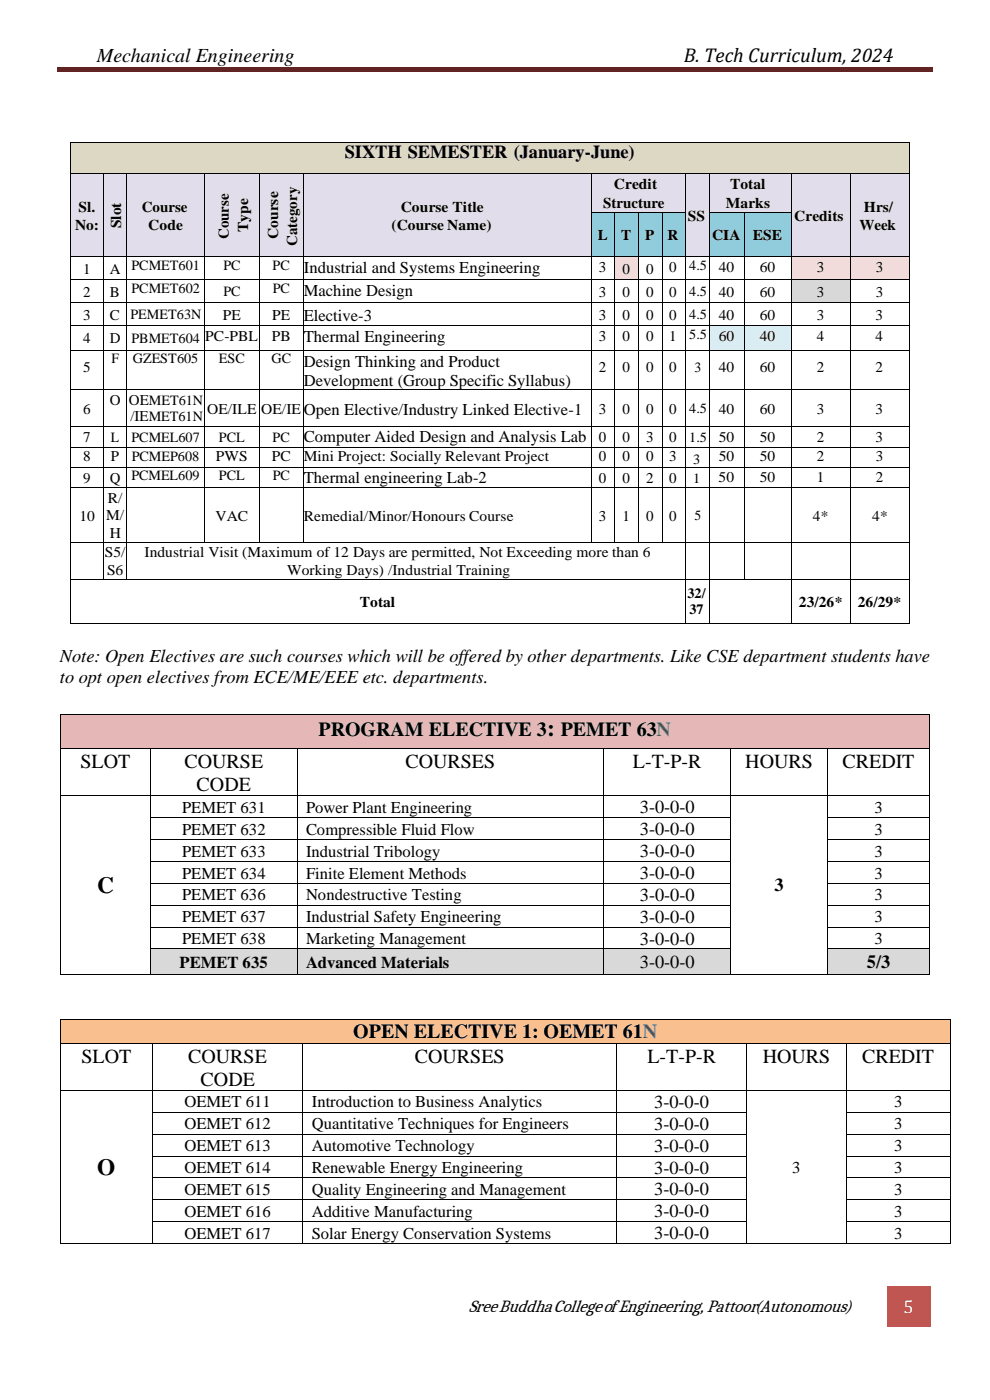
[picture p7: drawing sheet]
<svg xmlns="http://www.w3.org/2000/svg" width="210mm" height="297mm" viewBox="0 0 210 297" stroke-linecap="round" stroke-linejoin="round" font-family="sans-serif">
<defs><g id="words">
<g font-size="5">
<text x="116.1" y="156.2">:</text>
<text x="20.6" y="189.6">C</text>
<text x="20.6" y="249.3">O</text>
</g>
<g font-size="4.2">
<text x="20.5" y="13.1">Mechanical Engineering</text>
<text x="145.1" y="13.1">B. Tech Curriculum, 2024</text>
<text x="67.6" y="156.2">PROGRAM ELECTIVE 3 PEMET 63N</text>
<text x="17.1" y="162.8">SLOT</text>
<text x="39.1" y="162.8">COURSE</text>
<text x="41.7" y="167.7">CODE</text>
<text x="86" y="162.8">COURSES</text>
<text x="134.3" y="162.8">L-T-P-R</text>
<text x="158.1" y="162.8">HOURS</text>
<text x="178.7" y="162.8">CREDIT</text>
<text x="74.9" y="220.2">OPEN ELECTIVE 1: OEMET 61N</text>
<text x="17.3" y="225.5">SLOT</text>
<text x="39.9" y="225.5">COURSE</text>
<text x="88" y="225.5">COURSES</text>
<text x="137.4" y="225.5">L-T-P-R</text>
<text x="161.8" y="225.5">HOURS</text>
<text x="182.9" y="225.5">CREDIT</text>
<text x="42.6" y="230.3">CODE</text>
</g>
<g font-size="3.9">
<text x="73.1" y="33.6">SIXTH SEMESTER (January-June)</text>
<text x="12.7" y="140.4">Note: Open Electives are such courses which will be offered by other departments. Like CSE department students have</text>
<text x="12.7" y="144.9">to opt open electives from ECE/ME/EEE etc. departments.</text>
<text x="135.7" y="172.5">3-0-0-0</text>
<text x="135.7" y="177.2">3-0-0-0</text>
<text x="135.7" y="181.8">3-0-0-0</text>
<text x="135.7" y="186.5">3-0-0-0</text>
<text x="135.7" y="191.1">3-0-0-0</text>
<text x="164.3" y="189.1">3</text>
<text x="135.7" y="195.7">3-0-0-0</text>
<text x="135.7" y="200.4">3-0-0-0</text>
<text x="135.7" y="205.4">3-0-0-0</text>
<text x="183.9" y="205.4">5/3</text>
<text x="138.8" y="235">3-0-0-0</text>
<text x="138.8" y="239.7">3-0-0-0</text>
<text x="138.8" y="244.3">3-0-0-0</text>
<text x="138.8" y="249">3-0-0-0</text>
<text x="138.8" y="253.6">3-0-0-0</text>
<text x="138.8" y="258.2">3-0-0-0</text>
<text x="138.8" y="262.9">3-0-0-0</text>
</g>
<text font-size="3.9" fill="#fff" x="191.6" y="278.6">5</text>
<text font-size="3.7" x="99.5" y="278.3">SreeBuddhaCollegeof Engineering, Pattoor(Autonomous)</text>
<g font-size="3.5">
<text x="64.4" y="58">Industrial and Systems Engineering</text>
<text x="64.4" y="62.8">Machine Design</text>
<text x="64.4" y="68.2">Elective-3</text>
<text x="64.4" y="72.7">Thermal Engineering</text>
<text x="64.4" y="77.8">Design Thinking and Product</text>
<text x="64.4" y="81.8">Development (Group Specific Syllabus)</text>
<text x="64.4" y="88.1">Open Elective/Industry Linked Elective-1</text>
<text x="64.4" y="93.7">Computer Aided Design and Analysis Lab</text>
<text x="64.4" y="102.4">Thermal engineering Lab-2</text>
<text x="38.6" y="172.4">PEMET 631</text>
<text x="64.9" y="172.4">Power Plant Engineering</text>
<text x="185.5" y="172.4">3</text>
<text x="38.6" y="177.1">PEMET 632</text>
<text x="64.9" y="177.1">Compressible Fluid Flow</text>
<text x="185.5" y="177.1">3</text>
<text x="38.6" y="181.7">PEMET 633</text>
<text x="64.9" y="181.7">Industrial Tribology</text>
<text x="185.5" y="181.7">3</text>
<text x="38.6" y="186.4">PEMET 634</text>
<text x="38.6" y="191">PEMET 636</text>
<text x="64.9" y="186.4">Finite Element Methods</text>
<text x="64.9" y="191">Nondestructive Testing</text>
<text x="185.5" y="186.4">3</text>
<text x="185.5" y="191">3</text>
<text x="38.6" y="195.7">PEMET 637</text>
<text x="64.9" y="195.7">Industrial Safety Engineering</text>
<text x="185.5" y="195.7">3</text>
<text x="38.6" y="200.3">PEMET 638</text>
<text x="64.9" y="200.3">Marketing Management</text>
<text x="185.5" y="200.3">3</text>
<text x="38.1" y="205.3">PEMET 635</text>
<text x="64.9" y="205.3">Advanced Materials</text>
<text x="39.1" y="234.9">OEMET 611</text>
<text x="39.1" y="239.6">OEMET 612</text>
<text x="66.1" y="234.9">Introduction to Business Analytics</text>
<text x="66.1" y="239.6">Quantitative Techniques for Engineers</text>
<text x="189.7" y="234.9">3</text>
<text x="189.7" y="239.6">3</text>
<text x="39.1" y="244.2">OEMET 613</text>
<text x="66.1" y="244.2">Automotive Technology</text>
<text x="189.7" y="244.2">3</text>
<text x="39.1" y="248.8">OEMET 614</text>
<text x="66.1" y="248.8">Renewable Energy Engineering</text>
<text x="168.1" y="248.8">3</text>
<text x="189.7" y="248.8">3</text>
<text x="39.1" y="253.5">OEMET 615</text>
<text x="66.1" y="253.5">Quality Engineering and Management</text>
<text x="189.7" y="253.5">3</text>
<text x="39.1" y="258.1">OEMET 616</text>
<text x="39.1" y="262.8">OEMET 617</text>
<text x="66.1" y="258.1">Additive Manufacturing</text>
<text x="66.1" y="262.8">Solar Energy Conservation Systems</text>
<text x="189.7" y="258.1">3</text>
<text x="189.7" y="262.8">3</text>
</g>
<g font-size="3.2">
<text x="130.2" y="40.2">Credit</text>
<text x="154.9" y="40.2">Total</text>
<text x="16.7" y="44.9">Sl.</text>
<text x="30.1" y="44.9">Course</text>
<text x="85" y="44.9">Course Title</text>
<text x="128" y="44">Structure</text>
<text x="145.9" y="46.8">SS</text>
<text x="154" y="44">Marks</text>
<text x="168.5" y="46.8">Credits</text>
<text x="183.3" y="44.9">Hrs/</text>
<text x="15.9" y="48.7">No:</text>
<text x="25.7" y="48.4" transform="rotate(-90 25.7 48.4)">Slot</text>
<text x="31.5" y="48.7">Code</text>
<text x="48.6" y="50.8" transform="rotate(-90 48.6 50.8)">Course</text>
<text x="52.6" y="49.3" transform="rotate(-90 52.6 49.3)">Type</text>
<text x="59" y="50.8" transform="rotate(-90 59 50.8)">Course</text>
<text x="63" y="52.2" transform="rotate(-90 63 52.2)">Category</text>
<text x="83.1" y="48.7">(Course Name)</text>
<text x="126.8" y="51">L</text>
<text x="131.8" y="51">T</text>
<text x="136.9" y="51">P</text>
<text x="141.6" y="51">R</text>
<text x="151.1" y="51">CIA</text>
<text x="159.7" y="51">ESE</text>
<text x="182.3" y="48.7">Week</text>
<text x="17.7" y="58">1</text>
<text x="23.3" y="58">A</text>
<text x="127.1" y="57.6">3</text>
<text x="132.1" y="58">0</text>
<text x="137.1" y="58">0</text>
<text x="141.9" y="57.6">0</text>
<text x="152.5" y="57.6">40</text>
<text x="161.2" y="57.6">60</text>
<text x="173.3" y="57.6">3</text>
<text x="185.8" y="57.6">3</text>
<text x="17.7" y="63">2</text>
<text x="23.3" y="63">B</text>
<text x="127.1" y="63">3</text>
<text x="132.1" y="63">0</text>
<text x="137.1" y="63">0</text>
<text x="141.9" y="63">0</text>
<text x="152.5" y="63">40</text>
<text x="161.2" y="63">60</text>
<text x="173.3" y="63">3</text>
<text x="185.8" y="63">3</text>
<text x="17.7" y="67.9">3</text>
<text x="23.3" y="67.9">C</text>
<text x="47.3" y="67.9">PE</text>
<text x="57.7" y="67.9">PE</text>
<text x="127.1" y="67.9">3</text>
<text x="132.1" y="67.9">0</text>
<text x="137.1" y="67.9">0</text>
<text x="141.9" y="67.9">0</text>
<text x="152.5" y="67.9">40</text>
<text x="161.2" y="67.9">60</text>
<text x="173.3" y="67.9">3</text>
<text x="185.8" y="67.9">3</text>
<text x="17.7" y="72.9">4</text>
<text x="23.3" y="72.9">D</text>
<text x="43.5" y="72.3">PC-PBL</text>
<text x="57.7" y="72.3">PB</text>
<text x="127.1" y="72.3">3</text>
<text x="132.1" y="72.3">0</text>
<text x="137.1" y="72.3">0</text>
<text x="141.9" y="72.3">1</text>
<text x="152.5" y="72.3">60</text>
<text x="161.2" y="72.3">40</text>
<text x="173.3" y="72.3">4</text>
<text x="185.8" y="72.3">4</text>
<text x="17.7" y="79">5</text>
<text x="127.1" y="79">2</text>
<text x="132.1" y="79">0</text>
<text x="137.1" y="79">0</text>
<text x="141.9" y="79">0</text>
<text x="152.5" y="79">40</text>
<text x="161.2" y="79">60</text>
<text x="173.3" y="79">2</text>
<text x="185.8" y="79">2</text>
<text x="17.7" y="87.8">6</text>
<text x="23.3" y="85.9">O</text>
<text x="27.4" y="85.9">OEMET61N</text>
<text x="27.7" y="89.4">/IEMET61N</text>
<text x="43.9" y="87.8">OE/ILE</text>
<text x="55.4" y="87.8">OE/IE</text>
<text x="127.1" y="87.8">3</text>
<text x="132.1" y="87.8">0</text>
<text x="137.1" y="87.8">0</text>
<text x="141.9" y="87.8">0</text>
<text x="152.5" y="87.8">40</text>
<text x="161.2" y="87.8">60</text>
<text x="173.3" y="87.8">3</text>
<text x="185.8" y="87.8">3</text>
<text x="17.7" y="93.8">7</text>
<text x="127.1" y="93.8">0</text>
<text x="132.1" y="93.8">0</text>
<text x="137.1" y="93.8">3</text>
<text x="141.9" y="93.8">0</text>
<text x="152.5" y="93.8">50</text>
<text x="161.2" y="93.8">50</text>
<text x="173.3" y="93.8">2</text>
<text x="185.8" y="93.8">3</text>
<text x="17.7" y="97.8">8</text>
<text x="23.5" y="97.8">P</text>
<text x="45.8" y="97.8">PWS</text>
<text x="57.7" y="97.8">PC</text>
<text x="64.4" y="97.8">Mini Project: Socially Relevant Project</text>
<text x="127" y="97.8">0</text>
<text x="132.1" y="97.8">0</text>
<text x="137.1" y="97.8">0</text>
<text x="141.9" y="97.8">3</text>
<text x="152.5" y="97.8">50</text>
<text x="161.2" y="97.8">50</text>
<text x="173.3" y="97.8">2</text>
<text x="185.8" y="97.8">3</text>
<text x="17.7" y="102.4">9</text>
<text x="22.9" y="106.7">R/</text>
<text x="23.3" y="102.4">Q</text>
<text x="127.1" y="102.4">0</text>
<text x="132.1" y="102.4">0</text>
<text x="137.1" y="102.4">2</text>
<text x="141.9" y="102.4">0</text>
<text x="152.4" y="102.2">50</text>
<text x="161.2" y="102.2">50</text>
<text x="173.3" y="102.2">1</text>
<text x="185.8" y="102.2">2</text>
<text x="16.8" y="110.5">10</text>
<text x="22.5" y="110.4">M/</text>
<text x="45.7" y="110.5">VAC</text>
<text x="64.4" y="110.5">Remedial/Minor/Honours Course</text>
<text x="127.1" y="110.5">3</text>
<text x="132.1" y="110.5">1</text>
<text x="137.1" y="110.5">0</text>
<text x="141.9" y="110.5">0</text>
<text x="172.5" y="110.5">4*</text>
<text x="185" y="110.5">4*</text>
<text x="22.2" y="118.3">S5/</text>
<text x="23.3" y="114.1">H</text>
<text x="30.7" y="118.3">Industrial Visit (Maximum of 12 Days are permitted, Not Exceeding more than 6</text>
<text x="22.7" y="122.1">S6</text>
<text x="60.9" y="122.1">Working Days) /Industrial Training</text>
<text x="76.3" y="128.8">Total</text>
<text x="169.5" y="128.8">23/26*</text>
<text x="182" y="128.8">26/29*</text>
</g>
<g font-size="3">
<text x="27.9" y="57.3">PCMET601</text>
<text x="47.4" y="57.3">PC</text>
<text x="57.8" y="57.3">PC</text>
<text x="146.2" y="57.3">4.5</text>
<text x="27.9" y="62.2">PCMET602</text>
<text x="47.4" y="62.8">PC</text>
<text x="57.9" y="62.2">PC</text>
<text x="146.2" y="62.8">4.5</text>
<text x="27.7" y="67.7">PEMET63N</text>
<text x="146.2" y="67.7">4.5</text>
<text x="146.2" y="71.9">5.5</text>
<text x="23.6" y="77.1">F</text>
<text x="27.9" y="72.7">PBMET604</text>
<text x="28.2" y="77.1">GZEST605</text>
<text x="46.4" y="77.1">ESC</text>
<text x="57.6" y="77.1">GC</text>
<text x="147.4" y="78.8">3</text>
<text x="146.2" y="87.7">4.5</text>
<text x="23.5" y="93.9">L</text>
<text x="27.9" y="93.9">PCMEL607</text>
<text x="46.4" y="93.9">PCL</text>
<text x="57.8" y="93.9">PC</text>
<text x="146.2" y="93.9">1.5</text>
<text x="27.9" y="101.9">PCMEL609</text>
<text x="27.9" y="97.8">PCMEP608</text>
<text x="46.4" y="101.9">PCL</text>
<text x="57.9" y="101.9">PC</text>
<text x="147" y="98.4">3</text>
<text x="147" y="102.5">1</text>
<text x="147.4" y="110.4">5</text>
<text x="145.8" y="126.9">32/</text>
<text x="146.3" y="130.4">37</text>
</g>
</g></defs>
<path d="M12.2 14.3h185.7v1.1h-185.7z" fill-rule="evenodd" fill="#622423"/>
<g fill="#c0504d">
<path d="M188.1 272.9h9.3v8.6h-9.3z" fill-rule="evenodd"/>
<path d="M190.2 274.9h5.1v4.5h-5.1z" fill-rule="evenodd"/>
<path d="M188.1 272.9h9.3v2h-9.3z" fill-rule="evenodd"/>
<path d="M188.1 279.4h9.3v2.1h-9.3z" fill-rule="evenodd"/>
</g>
<g fill="#ddd8c3">
<path d="M15 30.3h177.9v6.5h-177.9z" fill-rule="evenodd"/>
<path d="M15 30.3h177.9v4.1h-177.9z" fill-rule="evenodd"/>
</g>
<g fill="#000">
<path d="M14.8 30.1h.2v.2h-.2z" fill-rule="evenodd"/>
<path d="M14.8 30.1h.2v.2h-.2z" fill-rule="evenodd"/>
<path d="M192.9 30.1h.1v.2h-.1z" fill-rule="evenodd"/>
<path d="M192.9 30.1h.1v.2h-.1z" fill-rule="evenodd"/>
</g>
<path d="M14.9 30.3v6.5M15 30.2h177.9M193 30.3v6.5" fill="none" stroke="#000" stroke-width=".21"/>
<g fill="#e2ddeb">
<path d="M15 36.9h6.9v17.5h-6.9z" fill-rule="evenodd"/>
<path d="M15 36.9h6.9v5h-6.9z" fill-rule="evenodd"/>
<path d="M15 41.9h6.9v3.7h-6.9z" fill-rule="evenodd"/>
<path d="M15 45.6h6.9v3.8h-6.9z" fill-rule="evenodd"/>
<path d="M22.1 36.9h4.7v17.5h-4.7z" fill-rule="evenodd"/>
<path d="M22.1 36.9h4.3v17.5h-4.3z" fill-rule="evenodd"/>
<path d="M27 36.9h16.2v17.5h-16.2z" fill-rule="evenodd"/>
<path d="M27 36.9h16.2v5h-16.2z" fill-rule="evenodd"/>
<path d="M27 41.9h16.2v3.9h-16.2z" fill-rule="evenodd"/>
<path d="M27 45.8h16.2v3.8h-16.2z" fill-rule="evenodd"/>
<path d="M43.4 36.9h11.6v17.5h-11.6z" fill-rule="evenodd"/>
<path d="M43.4 36.9h6.2v17.5h-6.2z" fill-rule="evenodd"/>
<path d="M49.6 36.9h4v17.5h-4z" fill-rule="evenodd"/>
<path d="M55.2 36.9h9.1v17.5h-9.1z" fill-rule="evenodd"/>
<path d="M55.2 36.9h4.8v17.5h-4.8z" fill-rule="evenodd"/>
<path d="M60 36.9h4v17.5h-4z" fill-rule="evenodd"/>
<path d="M64.4 36.9h60.9v17.5h-60.9z" fill-rule="evenodd"/>
<path d="M64.4 36.9h60.9v5h-60.9z" fill-rule="evenodd"/>
<path d="M64.4 41.9h60.9v3.9h-60.9z" fill-rule="evenodd"/>
<path d="M64.4 45.8h60.9v3.8h-60.9z" fill-rule="evenodd"/>
<path d="M125.5 36.9h19.8v8.2h-19.8z" fill-rule="evenodd"/>
<path d="M125.5 36.9h19.8v4h-19.8z" fill-rule="evenodd"/>
<path d="M125.5 40.9h19.8v3.8h-19.8z" fill-rule="evenodd"/>
<path d="M145.5 36.9h4.9v17.5h-4.9z" fill-rule="evenodd"/>
<path d="M145.5 36.9h4.9v4.1h-4.9z" fill-rule="evenodd"/>
<path d="M145.5 41h4.9v6.5h-4.9z" fill-rule="evenodd"/>
<path d="M150.5 36.9h17.3v8.2h-17.3z" fill-rule="evenodd"/>
<path d="M150.5 36.9h17.3v4h-17.3z" fill-rule="evenodd"/>
<path d="M150.5 40.9h17.3v3.8h-17.3z" fill-rule="evenodd"/>
<path d="M168 36.9h12.4v17.5h-12.4z" fill-rule="evenodd"/>
<path d="M168 36.9h12.4v4.1h-12.4z" fill-rule="evenodd"/>
<path d="M168 41h12.4v6.5h-12.4z" fill-rule="evenodd"/>
<path d="M180.5 36.9h12.4v17.5h-12.4z" fill-rule="evenodd"/>
<path d="M180.5 36.9h12.4v5h-12.4z" fill-rule="evenodd"/>
<path d="M180.5 41.9h12.4v3.9h-12.4z" fill-rule="evenodd"/>
<path d="M180.5 45.8h12.4v3.8h-12.4z" fill-rule="evenodd"/>
</g>
<g fill="#000">
<path d="M14.8 36.8h.2v.1h-.2z" fill-rule="evenodd"/>
<path d="M21.9 36.8h.2v.1h-.2z" fill-rule="evenodd"/>
<path d="M26.8 36.8h.2v.1h-.2z" fill-rule="evenodd"/>
<path d="M43.2 36.8h.2v.1h-.2z" fill-rule="evenodd"/>
<path d="M55 36.8h.2v.1h-.2z" fill-rule="evenodd"/>
<path d="M64.3 36.8h.1v.1h-.1z" fill-rule="evenodd"/>
<path d="M125.3 36.8h.2v.1h-.2z" fill-rule="evenodd"/>
<path d="M145.4 36.8h.1v.1h-.1z" fill-rule="evenodd"/>
<path d="M150.4 36.8h.1v.1h-.1z" fill-rule="evenodd"/>
<path d="M167.8 36.8h.2v.1h-.2z" fill-rule="evenodd"/>
<path d="M180.4 36.8h.1v.1h-.1z" fill-rule="evenodd"/>
<path d="M192.9 36.8h.1v.1h-.1z" fill-rule="evenodd"/>
</g>
<g fill="none" stroke="#000" stroke-width=".21">
<path d="M14.9 36.9v8.2M15 36.8h6.9M22 36.9v8.2M22.1 36.8h4.7M26.9 36.9v8.2M27 36.8h16.2M43.3 36.9v8.2M43.4 36.8h11.6M55.1 36.9v8.2M55.2 36.8h9.1M64.4 36.9v8.2M64.4 36.8h60.9"/>
<path d="M125.4 36.9v8.2M125.5 36.8h19.9M145.5 36.9v8.2M145.5 36.8h4.9M150.4 36.9v8.2M150.5 36.8h17.3M167.9 36.9v8.2M168 36.8h12.4M180.5 36.9v8.2M180.5 36.8h12.4M193 36.9v8.2"/>
</g>
<g fill="#90ccdb">
<path d="M125.5 45.3h4.8v9.1h-4.8z" fill-rule="evenodd"/>
<path d="M125.5 45.3h4.8v6.4h-4.8z" fill-rule="evenodd"/>
<path d="M130.5 45.3h4.8v9.1h-4.8z" fill-rule="evenodd"/>
<path d="M130.5 45.3h4.8v6.4h-4.8z" fill-rule="evenodd"/>
<path d="M135.5 45.3h4.9v9.1h-4.9z" fill-rule="evenodd"/>
<path d="M135.5 45.3h4.9v6.4h-4.9z" fill-rule="evenodd"/>
<path d="M140.5 45.3h4.8v9.1h-4.8z" fill-rule="evenodd"/>
<path d="M140.5 45.3h4.8v6.4h-4.8z" fill-rule="evenodd"/>
<path d="M150.5 45.3h7.4v9.1h-7.4z" fill-rule="evenodd"/>
<path d="M150.5 45.3h7.4v6.4h-7.4z" fill-rule="evenodd"/>
<path d="M158 45.3h9.8v9.1h-9.8z" fill-rule="evenodd"/>
<path d="M158 45.3h9.8v6.4h-9.8z" fill-rule="evenodd"/>
</g>
<g fill="#000">
<path d="M14.8 45.1h.2v.2h-.2z" fill-rule="evenodd"/>
<path d="M21.9 45.1h.2v.2h-.2z" fill-rule="evenodd"/>
<path d="M26.8 45.1h.2v.2h-.2z" fill-rule="evenodd"/>
<path d="M43.2 45.1h.2v.2h-.2z" fill-rule="evenodd"/>
<path d="M55 45.1h.2v.2h-.2z" fill-rule="evenodd"/>
<path d="M64.3 45.1h.1v.2h-.1z" fill-rule="evenodd"/>
<path d="M125.3 45.1h.2v.2h-.2z" fill-rule="evenodd"/>
<path d="M130.3 45.1h.2v.2h-.2z" fill-rule="evenodd"/>
<path d="M135.3 45.1h.2v.2h-.2z" fill-rule="evenodd"/>
<path d="M140.4 45.1h.1v.2h-.1z" fill-rule="evenodd"/>
<path d="M145.4 45.1h.1v.2h-.1z" fill-rule="evenodd"/>
<path d="M150.4 45.1h.1v.2h-.1z" fill-rule="evenodd"/>
<path d="M157.9 45.1h.1v.2h-.1z" fill-rule="evenodd"/>
<path d="M167.8 45.1h.2v.2h-.2z" fill-rule="evenodd"/>
<path d="M180.4 45.1h.1v.2h-.1z" fill-rule="evenodd"/>
<path d="M192.9 45.1h.1v.2h-.1z" fill-rule="evenodd"/>
</g>
<g fill="none" stroke="#000" stroke-width=".21">
<path d="M14.9 45.3v9.1M22 45.3v9.1M26.9 45.3v9.1M43.3 45.3v9.1M55.1 45.3v9.1M64.4 45.3v9.1M125.4 45.3v9.1M125.5 45.2h4.8M130.4 45.3v9.1M130.5 45.2h4.8M135.4 45.3v9.1M135.5 45.2h4.9"/>
<path d="M140.4 45.3v9.1M140.5 45.2h4.9M145.5 45.3v9.1M150.4 45.3v9.1M150.5 45.2h7.4M157.9 45.3v9.1M158 45.2h9.8M167.9 45.3v9.1M180.5 45.3v9.1M193 45.3v9.1"/>
</g>
<g fill="#f2dbdb">
<path d="M130.5 54.5h4.8v4.7h-4.8z" fill-rule="evenodd"/>
<path d="M130.5 54.5h4.8v4.2h-4.8z" fill-rule="evenodd"/>
<path d="M168 54.5h12.4v4.7h-12.4z" fill-rule="evenodd"/>
<path d="M168 54.5h12.4v3.8h-12.4z" fill-rule="evenodd"/>
<path d="M180.5 54.5h12.4v4.7h-12.4z" fill-rule="evenodd"/>
<path d="M180.5 54.5h12.4v3.8h-12.4z" fill-rule="evenodd"/>
</g>
<g fill="#000">
<path d="M14.8 54.4h.2v.1h-.2z" fill-rule="evenodd"/>
<path d="M21.9 54.4h.2v.1h-.2z" fill-rule="evenodd"/>
<path d="M26.8 54.4h.2v.1h-.2z" fill-rule="evenodd"/>
<path d="M43.2 54.4h.2v.1h-.2z" fill-rule="evenodd"/>
<path d="M55 54.4h.2v.1h-.2z" fill-rule="evenodd"/>
<path d="M64.3 54.4h.1v.1h-.1z" fill-rule="evenodd"/>
<path d="M125.3 54.4h.2v.1h-.2z" fill-rule="evenodd"/>
<path d="M130.3 54.4h.2v.1h-.2z" fill-rule="evenodd"/>
<path d="M135.3 54.4h.2v.1h-.2z" fill-rule="evenodd"/>
<path d="M140.4 54.4h.1v.1h-.1z" fill-rule="evenodd"/>
<path d="M145.4 54.4h.1v.1h-.1z" fill-rule="evenodd"/>
<path d="M150.4 54.4h.1v.1h-.1z" fill-rule="evenodd"/>
<path d="M157.9 54.4h.1v.1h-.1z" fill-rule="evenodd"/>
<path d="M167.8 54.4h.2v.1h-.2z" fill-rule="evenodd"/>
<path d="M180.4 54.4h.1v.1h-.1z" fill-rule="evenodd"/>
<path d="M192.9 54.4h.1v.1h-.1z" fill-rule="evenodd"/>
</g>
<g fill="none" stroke="#000" stroke-width=".21">
<path d="M14.9 54.5v4.7M15 54.4h6.9M22 54.5v4.7M22.1 54.4h4.7M26.9 54.5v4.7M27 54.4h16.2M43.3 54.5v4.7M43.4 54.4h11.6M55.1 54.5v4.7M55.2 54.4h9.1M64.4 54.5v4.7M64.4 54.4h60.9"/>
<path d="M125.4 54.5v4.7M125.5 54.4h4.8M130.4 54.5v4.7M130.5 54.4h4.8M135.4 54.5v4.7M135.5 54.4h4.9M140.4 54.5v4.7M140.5 54.4h4.9M145.5 54.5v4.7M145.5 54.4h4.9M150.4 54.5v4.7M150.5 54.4h7.4"/>
<path d="M157.9 54.5v4.7M158 54.4h9.8M167.9 54.5v4.7M168 54.4h12.4M180.5 54.5v4.7M180.5 54.4h12.4M193 54.5v4.7"/>
</g>
<g fill="#d8d8d8">
<path d="M168 59.4h12.4v4.7h-12.4z" fill-rule="evenodd"/>
<path d="M168 59.4h12.4v4.3h-12.4z" fill-rule="evenodd"/>
</g>
<g fill="#000">
<path d="M14.8 59.2h.2v.2h-.2z" fill-rule="evenodd"/>
<path d="M21.9 59.2h.2v.2h-.2z" fill-rule="evenodd"/>
<path d="M26.8 59.2h.2v.2h-.2z" fill-rule="evenodd"/>
<path d="M43.2 59.2h.2v.2h-.2z" fill-rule="evenodd"/>
<path d="M55 59.2h.2v.2h-.2z" fill-rule="evenodd"/>
<path d="M64.3 59.2h.1v.2h-.1z" fill-rule="evenodd"/>
<path d="M125.3 59.2h.2v.2h-.2z" fill-rule="evenodd"/>
<path d="M130.3 59.2h.2v.2h-.2z" fill-rule="evenodd"/>
<path d="M135.3 59.2h.2v.2h-.2z" fill-rule="evenodd"/>
<path d="M140.4 59.2h.1v.2h-.1z" fill-rule="evenodd"/>
<path d="M145.4 59.2h.1v.2h-.1z" fill-rule="evenodd"/>
<path d="M150.4 59.2h.1v.2h-.1z" fill-rule="evenodd"/>
<path d="M157.9 59.2h.1v.2h-.1z" fill-rule="evenodd"/>
<path d="M167.8 59.2h.2v.2h-.2z" fill-rule="evenodd"/>
<path d="M180.4 59.2h.1v.2h-.1z" fill-rule="evenodd"/>
<path d="M192.9 59.2h.1v.2h-.1z" fill-rule="evenodd"/>
<path d="M14.8 64.1h.2v.2h-.2z" fill-rule="evenodd"/>
<path d="M21.9 64.1h.2v.2h-.2z" fill-rule="evenodd"/>
<path d="M26.8 64.1h.2v.2h-.2z" fill-rule="evenodd"/>
<path d="M43.2 64.1h.2v.2h-.2z" fill-rule="evenodd"/>
<path d="M55 64.1h.2v.2h-.2z" fill-rule="evenodd"/>
<path d="M64.3 64.1h.1v.2h-.1z" fill-rule="evenodd"/>
<path d="M125.3 64.1h.2v.2h-.2z" fill-rule="evenodd"/>
<path d="M130.3 64.1h.2v.2h-.2z" fill-rule="evenodd"/>
<path d="M135.3 64.1h.2v.2h-.2z" fill-rule="evenodd"/>
<path d="M140.4 64.1h.1v.2h-.1z" fill-rule="evenodd"/>
<path d="M145.4 64.1h.1v.2h-.1z" fill-rule="evenodd"/>
<path d="M150.4 64.1h.1v.2h-.1z" fill-rule="evenodd"/>
<path d="M157.9 64.1h.1v.2h-.1z" fill-rule="evenodd"/>
<path d="M167.8 64.1h.2v.2h-.2z" fill-rule="evenodd"/>
<path d="M180.4 64.1h.1v.2h-.1z" fill-rule="evenodd"/>
<path d="M192.9 64.1h.1v.2h-.1z" fill-rule="evenodd"/>
</g>
<g fill="none" stroke="#000" stroke-width=".21">
<path d="M14.9 59.4v4.7M15 59.3h6.9M22 59.4v4.7M22.1 59.3h4.7M26.9 59.4v4.7M27 59.3h16.2M43.3 59.4v4.7M43.4 59.3h11.6M55.1 59.4v4.7M55.2 59.3h9.1M64.4 59.4v4.7M64.4 59.3h60.9"/>
<path d="M125.4 59.4v4.7M125.5 59.3h4.8M130.4 59.4v4.7M130.5 59.3h4.8M135.4 59.4v4.7M135.5 59.3h4.9M140.4 59.4v4.7M140.5 59.3h4.9M145.5 59.4v4.7M145.5 59.3h4.9M150.4 59.4v4.7M150.5 59.3h7.4"/>
<path d="M157.9 59.4v4.7M158 59.3h9.8M167.9 59.4v4.7M168 59.3h12.4M180.5 59.4v4.7M180.5 59.3h12.4M193 59.4v4.7M14.9 64.3v4.8M15 64.2h6.9M22 64.3v4.8M22.1 64.2h4.7M26.9 64.3v4.8"/>
<path d="M27 64.2h16.2M43.3 64.3v4.8M43.4 64.2h11.6M55.1 64.3v4.8M55.2 64.2h9.1M64.4 64.3v4.8M64.4 64.2h60.9M125.4 64.3v4.8M125.5 64.2h4.8M130.4 64.3v4.8M130.5 64.2h4.8M135.4 64.3v4.8"/>
<path d="M135.5 64.2h4.9M140.4 64.3v4.8M140.5 64.2h4.9M145.5 64.3v4.8M145.5 64.2h4.9M150.4 64.3v4.8M150.5 64.2h7.4M157.9 64.3v4.8M158 64.2h9.8M167.9 64.3v4.8M168 64.2h12.4M180.5 64.3v4.8"/>
<path d="M180.5 64.2h12.4M193 64.3v4.8"/>
</g>
<g fill="#daedf2">
<path d="M150.5 69.2h7.4v5h-7.4z" fill-rule="evenodd"/>
<path d="M150.5 69.2h7.4v3.8h-7.4z" fill-rule="evenodd"/>
<path d="M158 69.2h9.8v5h-9.8z" fill-rule="evenodd"/>
<path d="M158 69.2h9.8v3.8h-9.8z" fill-rule="evenodd"/>
</g>
<g fill="#000">
<path d="M14.8 69.1h.2v.1h-.2z" fill-rule="evenodd"/>
<path d="M14.8 74.2h.2v.1h-.2z" fill-rule="evenodd"/>
<path d="M21.9 69.1h.2v.1h-.2z" fill-rule="evenodd"/>
<path d="M21.9 74.2h.2v.1h-.2z" fill-rule="evenodd"/>
<path d="M26.8 69.1h.2v.1h-.2z" fill-rule="evenodd"/>
<path d="M26.8 74.2h.2v.1h-.2z" fill-rule="evenodd"/>
<path d="M43.2 69.1h.2v.1h-.2z" fill-rule="evenodd"/>
<path d="M43.2 74.2h.2v.1h-.2z" fill-rule="evenodd"/>
<path d="M55 69.1h.2v.1h-.2z" fill-rule="evenodd"/>
<path d="M55 74.2h.2v.1h-.2z" fill-rule="evenodd"/>
<path d="M64.3 69.1h.1v.1h-.1z" fill-rule="evenodd"/>
<path d="M64.3 74.2h.1v.1h-.1z" fill-rule="evenodd"/>
<path d="M125.3 69.1h.2v.1h-.2z" fill-rule="evenodd"/>
<path d="M125.3 74.2h.2v.1h-.2z" fill-rule="evenodd"/>
<path d="M130.3 69.1h.2v.1h-.2z" fill-rule="evenodd"/>
<path d="M130.3 74.2h.2v.1h-.2z" fill-rule="evenodd"/>
<path d="M135.3 69.1h.2v.1h-.2z" fill-rule="evenodd"/>
<path d="M135.3 74.2h.2v.1h-.2z" fill-rule="evenodd"/>
<path d="M140.4 69.1h.1v.1h-.1z" fill-rule="evenodd"/>
<path d="M140.4 74.2h.1v.1h-.1z" fill-rule="evenodd"/>
<path d="M145.4 69.1h.1v.1h-.1z" fill-rule="evenodd"/>
<path d="M145.4 74.2h.1v.1h-.1z" fill-rule="evenodd"/>
<path d="M150.4 69.1h.1v.1h-.1z" fill-rule="evenodd"/>
<path d="M150.4 74.2h.1v.1h-.1z" fill-rule="evenodd"/>
<path d="M157.9 69.1h.1v.1h-.1z" fill-rule="evenodd"/>
<path d="M157.9 74.2h.1v.1h-.1z" fill-rule="evenodd"/>
<path d="M167.8 69.1h.2v.1h-.2z" fill-rule="evenodd"/>
<path d="M167.8 74.2h.2v.1h-.2z" fill-rule="evenodd"/>
<path d="M180.4 69.1h.1v.1h-.1z" fill-rule="evenodd"/>
<path d="M180.4 74.2h.1v.1h-.1z" fill-rule="evenodd"/>
<path d="M192.9 69.1h.1v.1h-.1z" fill-rule="evenodd"/>
<path d="M192.9 74.2h.1v.1h-.1z" fill-rule="evenodd"/>
<path d="M14.8 82.6h.2v.2h-.2z" fill-rule="evenodd"/>
<path d="M14.8 90.4h.2v.2h-.2z" fill-rule="evenodd"/>
<path d="M14.8 94.9h.2v.2h-.2z" fill-rule="evenodd"/>
<path d="M14.8 99h.2v.2h-.2z" fill-rule="evenodd"/>
<path d="M21.9 82.6h.2v.2h-.2z" fill-rule="evenodd"/>
<path d="M21.9 90.4h.2v.2h-.2z" fill-rule="evenodd"/>
<path d="M21.9 94.9h.2v.2h-.2z" fill-rule="evenodd"/>
<path d="M21.9 99h.2v.2h-.2z" fill-rule="evenodd"/>
<path d="M26.8 82.6h.2v.2h-.2z" fill-rule="evenodd"/>
<path d="M26.8 90.4h.2v.2h-.2z" fill-rule="evenodd"/>
<path d="M26.8 94.9h.2v.2h-.2z" fill-rule="evenodd"/>
<path d="M26.8 99h.2v.2h-.2z" fill-rule="evenodd"/>
<path d="M43.2 82.6h.2v.2h-.2z" fill-rule="evenodd"/>
<path d="M43.2 90.4h.2v.2h-.2z" fill-rule="evenodd"/>
<path d="M43.2 94.9h.2v.2h-.2z" fill-rule="evenodd"/>
<path d="M43.2 99h.2v.2h-.2z" fill-rule="evenodd"/>
<path d="M55 82.6h.2v.2h-.2z" fill-rule="evenodd"/>
<path d="M55 90.4h.2v.2h-.2z" fill-rule="evenodd"/>
<path d="M55 94.9h.2v.2h-.2z" fill-rule="evenodd"/>
<path d="M55 99h.2v.2h-.2z" fill-rule="evenodd"/>
<path d="M64.3 82.6h.1v.2h-.1z" fill-rule="evenodd"/>
<path d="M64.3 90.4h.1v.2h-.1z" fill-rule="evenodd"/>
<path d="M64.3 94.9h.1v.2h-.1z" fill-rule="evenodd"/>
<path d="M64.3 99h.1v.2h-.1z" fill-rule="evenodd"/>
<path d="M125.3 82.6h.2v.2h-.2z" fill-rule="evenodd"/>
<path d="M125.3 90.4h.2v.2h-.2z" fill-rule="evenodd"/>
<path d="M125.3 94.9h.2v.2h-.2z" fill-rule="evenodd"/>
<path d="M125.3 99h.2v.2h-.2z" fill-rule="evenodd"/>
<path d="M130.3 82.6h.2v.2h-.2z" fill-rule="evenodd"/>
<path d="M130.3 90.4h.2v.2h-.2z" fill-rule="evenodd"/>
<path d="M130.3 94.9h.2v.2h-.2z" fill-rule="evenodd"/>
<path d="M130.3 99h.2v.2h-.2z" fill-rule="evenodd"/>
<path d="M135.3 82.6h.2v.2h-.2z" fill-rule="evenodd"/>
<path d="M135.3 90.4h.2v.2h-.2z" fill-rule="evenodd"/>
<path d="M135.3 94.9h.2v.2h-.2z" fill-rule="evenodd"/>
<path d="M135.3 99h.2v.2h-.2z" fill-rule="evenodd"/>
<path d="M140.4 82.6h.1v.2h-.1z" fill-rule="evenodd"/>
<path d="M140.4 90.4h.1v.2h-.1z" fill-rule="evenodd"/>
<path d="M140.4 94.9h.1v.2h-.1z" fill-rule="evenodd"/>
<path d="M140.4 99h.1v.2h-.1z" fill-rule="evenodd"/>
<path d="M145.4 82.6h.1v.2h-.1z" fill-rule="evenodd"/>
<path d="M145.4 90.4h.1v.2h-.1z" fill-rule="evenodd"/>
<path d="M145.4 94.9h.1v.2h-.1z" fill-rule="evenodd"/>
<path d="M145.4 99h.1v.2h-.1z" fill-rule="evenodd"/>
<path d="M150.4 82.6h.1v.2h-.1z" fill-rule="evenodd"/>
<path d="M150.4 90.4h.1v.2h-.1z" fill-rule="evenodd"/>
<path d="M150.4 94.9h.1v.2h-.1z" fill-rule="evenodd"/>
<path d="M150.4 99h.1v.2h-.1z" fill-rule="evenodd"/>
<path d="M157.9 82.6h.1v.2h-.1z" fill-rule="evenodd"/>
<path d="M157.9 90.4h.1v.2h-.1z" fill-rule="evenodd"/>
<path d="M157.9 94.9h.1v.2h-.1z" fill-rule="evenodd"/>
<path d="M157.9 99h.1v.2h-.1z" fill-rule="evenodd"/>
<path d="M167.8 82.6h.2v.2h-.2z" fill-rule="evenodd"/>
<path d="M167.8 90.4h.2v.2h-.2z" fill-rule="evenodd"/>
<path d="M167.8 94.9h.2v.2h-.2z" fill-rule="evenodd"/>
<path d="M167.8 99h.2v.2h-.2z" fill-rule="evenodd"/>
<path d="M180.4 82.6h.1v.2h-.1z" fill-rule="evenodd"/>
<path d="M180.4 90.4h.1v.2h-.1z" fill-rule="evenodd"/>
<path d="M180.4 94.9h.1v.2h-.1z" fill-rule="evenodd"/>
<path d="M180.4 99h.1v.2h-.1z" fill-rule="evenodd"/>
<path d="M192.9 82.6h.1v.2h-.1z" fill-rule="evenodd"/>
<path d="M192.9 90.4h.1v.2h-.1z" fill-rule="evenodd"/>
<path d="M192.9 94.9h.1v.2h-.1z" fill-rule="evenodd"/>
<path d="M192.9 99h.1v.2h-.1z" fill-rule="evenodd"/>
<path d="M14.8 103.4h.2v.2h-.2z" fill-rule="evenodd"/>
<path d="M14.8 115h.2v.2h-.2z" fill-rule="evenodd"/>
<path d="M21.9 103.4h.2v.2h-.2z" fill-rule="evenodd"/>
<path d="M21.9 115h.2v.2h-.2z" fill-rule="evenodd"/>
<path d="M26.8 103.4h.2v.2h-.2z" fill-rule="evenodd"/>
<path d="M26.8 115h.2v.2h-.2z" fill-rule="evenodd"/>
<path d="M43.2 103.4h.2v.2h-.2z" fill-rule="evenodd"/>
<path d="M43.2 115h.2v.2h-.2z" fill-rule="evenodd"/>
<path d="M55 103.4h.2v.2h-.2z" fill-rule="evenodd"/>
<path d="M55 115h.2v.2h-.2z" fill-rule="evenodd"/>
<path d="M64.3 103.4h.1v.2h-.1z" fill-rule="evenodd"/>
<path d="M64.3 115h.1v.2h-.1z" fill-rule="evenodd"/>
<path d="M125.3 103.4h.2v.2h-.2z" fill-rule="evenodd"/>
<path d="M125.3 115h.2v.2h-.2z" fill-rule="evenodd"/>
<path d="M130.3 103.4h.2v.2h-.2z" fill-rule="evenodd"/>
<path d="M130.3 115h.2v.2h-.2z" fill-rule="evenodd"/>
<path d="M135.3 103.4h.2v.2h-.2z" fill-rule="evenodd"/>
<path d="M135.3 115h.2v.2h-.2z" fill-rule="evenodd"/>
<path d="M140.4 103.4h.1v.2h-.1z" fill-rule="evenodd"/>
<path d="M140.4 115h.1v.2h-.1z" fill-rule="evenodd"/>
<path d="M145.4 103.4h.1v.2h-.1z" fill-rule="evenodd"/>
<path d="M145.4 115h.1v.2h-.1z" fill-rule="evenodd"/>
<path d="M150.4 103.4h.1v.2h-.1z" fill-rule="evenodd"/>
<path d="M150.4 115h.1v.2h-.1z" fill-rule="evenodd"/>
<path d="M157.9 103.4h.1v.2h-.1z" fill-rule="evenodd"/>
<path d="M157.9 115h.1v.2h-.1z" fill-rule="evenodd"/>
<path d="M167.8 103.4h.2v.2h-.2z" fill-rule="evenodd"/>
<path d="M167.8 115h.2v.2h-.2z" fill-rule="evenodd"/>
<path d="M180.4 103.4h.1v.2h-.1z" fill-rule="evenodd"/>
<path d="M180.4 115h.1v.2h-.1z" fill-rule="evenodd"/>
<path d="M192.9 103.4h.1v.2h-.1z" fill-rule="evenodd"/>
<path d="M192.9 115h.1v.2h-.1z" fill-rule="evenodd"/>
<path d="M14.8 122.8h.2v.2h-.2z" fill-rule="evenodd"/>
<path d="M14.8 132.2h.2v.2h-.2z" fill-rule="evenodd"/>
<path d="M14.8 132.2h.2v.2h-.2z" fill-rule="evenodd"/>
<path d="M21.9 122.8h.2v.2h-.2z" fill-rule="evenodd"/>
<path d="M26.8 122.8h.2v.2h-.2z" fill-rule="evenodd"/>
<path d="M145.4 122.8h.1v.2h-.1z" fill-rule="evenodd"/>
<path d="M145.4 132.2h.1v.2h-.1z" fill-rule="evenodd"/>
<path d="M150.4 122.8h.1v.2h-.1z" fill-rule="evenodd"/>
<path d="M150.4 132.2h.1v.2h-.1z" fill-rule="evenodd"/>
<path d="M157.9 122.8h.1v.2h-.1z" fill-rule="evenodd"/>
<path d="M167.8 122.8h.2v.2h-.2z" fill-rule="evenodd"/>
<path d="M167.8 132.2h.2v.2h-.2z" fill-rule="evenodd"/>
<path d="M180.4 122.8h.1v.2h-.1z" fill-rule="evenodd"/>
<path d="M180.4 132.2h.1v.2h-.1z" fill-rule="evenodd"/>
<path d="M192.9 122.8h.1v.2h-.1z" fill-rule="evenodd"/>
<path d="M192.9 132.2h.1v.2h-.1z" fill-rule="evenodd"/>
<path d="M192.9 132.2h.1v.2h-.1z" fill-rule="evenodd"/>
</g>
<g fill="none" stroke="#000" stroke-width=".21">
<path d="M14.9 69.2v5M14.9 74.3v8.3M15 69.1h6.9M15 74.3h6.9M22 69.2v5M22 74.3v8.3M22.1 69.1h4.7M22.1 74.3h4.7M26.9 69.2v5M26.9 74.3v8.3M27 69.1h16.2M27 74.3h16.2"/>
<path d="M43.3 69.2v5M43.3 74.3v8.3M43.4 69.1h11.6M43.4 74.3h11.6M55.1 69.2v5M55.1 74.3v8.3M55.2 69.1h9.1M55.2 74.3h9.1M64.4 69.2v5M64.4 74.3v8.3M64.4 69.1h60.9M64.4 74.3h60.9"/>
<path d="M125.4 69.2v5M125.4 74.3v8.3M125.5 69.1h4.8M125.5 74.3h4.8M130.4 69.2v5M130.4 74.3v8.3M130.5 69.1h4.8M130.5 74.3h4.8M135.4 69.2v5M135.4 74.3v8.3M135.5 69.1h4.9M135.5 74.3h4.9"/>
<path d="M140.4 69.2v5M140.4 74.3v8.3M140.5 69.1h4.9M140.5 74.3h4.9M145.5 69.2v5M145.5 74.3v8.3M145.5 69.1h4.9M145.5 74.3h4.9M150.4 69.2v5M150.4 74.3v8.3M150.5 69.1h7.4M150.5 74.3h7.4"/>
<path d="M157.9 69.2v5M157.9 74.3v8.3M158 69.1h9.8M158 74.3h9.8M167.9 69.2v5M167.9 74.3v8.3M168 69.1h12.4M168 74.3h12.4M180.5 69.2v5M180.5 74.3v8.3M180.5 69.1h12.4M180.5 74.3h12.4"/>
<path d="M193 69.2v5M193 74.3v8.3M14.9 82.8v7.6M14.9 90.6v4.3M14.9 95.1v3.9M14.9 99.2v4.2M15 82.7h6.9M15 90.5h6.9M15 95h6.9M15 99.1h6.9M22 82.8v7.6M22 90.6v4.3"/>
<path d="M22 95.1v3.9M22 99.2v4.2M22.1 82.7h4.7M22.1 90.5h4.7M22.1 95h4.7M22.1 99.1h4.7M26.9 82.8v7.6M26.9 90.6v4.3M26.9 95.1v3.9M26.9 99.2v4.2M27 82.7h16.2M27 90.5h16.2"/>
<path d="M27 95h16.2M27 99.1h16.2M43.3 82.8v7.6M43.3 90.6v4.3M43.3 95.1v3.9M43.3 99.2v4.2M43.4 82.7h11.6M43.4 90.5h11.6M43.4 95h11.6M43.4 99.1h11.6M55.1 82.8v7.6M55.1 90.6v4.3"/>
<path d="M55.1 95.1v3.9M55.1 99.2v4.2M55.2 82.7h9.1M55.2 90.5h9.1M55.2 95h9.1M55.2 99.1h9.1M64.4 82.8v7.6M64.4 90.6v4.3M64.4 95.1v3.9M64.4 99.2v4.2M64.4 82.7h60.9M64.4 90.5h60.9"/>
<path d="M64.4 95h60.9M64.4 99.1h60.9M125.4 82.8v7.6M125.4 90.6v4.3M125.4 95.1v3.9M125.4 99.2v4.2M125.5 82.7h4.8M125.5 90.5h4.8M125.5 95h4.8M125.5 99.1h4.8M130.4 82.8v7.6M130.4 90.6v4.3"/>
<path d="M130.4 95.1v3.9M130.4 99.2v4.2M130.5 82.7h4.8M130.5 90.5h4.8M130.5 95h4.8M130.5 99.1h4.8M135.4 82.8v7.6M135.4 90.6v4.3M135.4 95.1v3.9M135.4 99.2v4.2M135.5 82.7h4.9M135.5 90.5h4.9"/>
<path d="M135.5 95h4.9M135.5 99.1h4.9M140.4 82.8v7.6M140.4 90.6v4.3M140.4 95.1v3.9M140.4 99.2v4.2M140.5 82.7h4.9M140.5 90.5h4.9M140.5 95h4.9M140.5 99.1h4.9M145.5 82.8v7.6M145.5 90.6v4.3"/>
<path d="M145.5 95.1v3.9M145.5 99.2v4.2M145.5 82.7h4.9M145.5 90.5h4.9M145.5 95h4.9M145.5 99.1h4.9M150.4 82.8v7.6M150.4 90.6v4.3M150.4 95.1v3.9M150.4 99.2v4.2M150.5 82.7h7.4M150.5 90.5h7.4"/>
<path d="M150.5 95h7.4M150.5 99.1h7.4M157.9 82.8v7.6M157.9 90.6v4.3M157.9 95.1v3.9M157.9 99.2v4.2M158 82.7h9.8M158 90.5h9.8M158 95h9.8M158 99.1h9.8M167.9 82.8v7.6M167.9 90.6v4.3"/>
<path d="M167.9 95.1v3.9M167.9 99.2v4.2M168 82.7h12.4M168 90.5h12.4M168 95h12.4M168 99.1h12.4M180.5 82.8v7.6M180.5 90.6v4.3M180.5 95.1v3.9M180.5 99.2v4.2M180.5 82.7h12.4M180.5 90.5h12.4"/>
<path d="M180.5 95h12.4M180.5 99.1h12.4M193 82.8v7.6M193 90.6v4.3M193 95.1v3.9M193 99.2v4.2M14.9 103.6v11.4M14.9 115.2v7.6M15 103.5h6.9M15 115.1h6.9M22 103.6v11.4M22 115.2v7.6"/>
<path d="M22.1 103.5h4.7M22.1 115.1h4.7M26.9 103.6v11.4M26.9 115.2v7.6M27 103.5h16.2M27 115.1h16.2M43.3 103.6v11.4M43.4 103.5h11.6M43.4 115.1h11.6M55.1 103.6v11.4M55.2 103.5h9.1M55.2 115.1h9.1"/>
<path d="M64.4 103.6v11.4M64.4 103.5h60.9M64.4 115.1h60.9M125.4 103.6v11.4M125.5 103.5h4.8M125.5 115.1h4.8M130.4 103.6v11.4M130.5 103.5h4.8M130.5 115.1h4.8M135.4 103.6v11.4M135.5 103.5h4.9M135.5 115.1h4.9"/>
<path d="M140.4 103.6v11.4M140.5 103.5h4.9M140.5 115.1h4.9M145.5 103.6v11.4M145.5 115.2v7.6M145.5 103.5h4.9M145.5 115.1h4.9M150.4 103.6v11.4M150.4 115.2v7.6M150.5 103.5h7.4M150.5 115.1h7.4M157.9 103.6v11.4"/>
<path d="M157.9 115.2v7.6M158 103.5h9.8M158 115.1h9.8M167.9 103.6v11.4M167.9 115.2v7.6M168 103.5h12.4M168 115.1h12.4M180.5 103.6v11.4M180.5 115.2v7.6M180.5 103.5h12.4M180.5 115.1h12.4M193 103.6v11.4"/>
<path d="M193 115.2v7.6M14.9 123v9.2M15 122.9h6.9M15 132.3h130.4M22.1 122.9h4.7M27 122.9h118.4M145.5 123v9.2M145.5 122.9h4.9M145.5 132.3h4.9M150.4 123v9.2M150.5 122.9h7.4M150.5 132.3h17.3"/>
<path d="M158 122.9h9.8M167.9 123v9.2M168 122.9h12.4M168 132.3h12.4M180.5 123v9.2M180.5 122.9h12.4M180.5 132.3h12.4M193 123v9.2"/>
</g>
<g fill="#e5b8b7">
<path d="M12.9 151.6h184.2v7.1h-184.2z" fill-rule="evenodd"/>
<path d="M14.7 151.6h180.6v5.7h-180.6z" fill-rule="evenodd"/>
</g>
<g fill="#000">
<path d="M12.7 151.5h.2v.1h-.2z" fill-rule="evenodd"/>
<path d="M12.7 151.5h.2v.1h-.2z" fill-rule="evenodd"/>
<path d="M12.7 158.7h.2v.2h-.2z" fill-rule="evenodd"/>
<path d="M31.8 158.7h.2v.2h-.2z" fill-rule="evenodd"/>
<path d="M62.9 158.7h.2v.2h-.2z" fill-rule="evenodd"/>
<path d="M128 158.7h.2v.2h-.2z" fill-rule="evenodd"/>
<path d="M154.9 158.7h.2v.2h-.2z" fill-rule="evenodd"/>
<path d="M175.5 158.7h.2v.2h-.2z" fill-rule="evenodd"/>
<path d="M197.1 151.5h.2v.1h-.2z" fill-rule="evenodd"/>
<path d="M197.1 151.5h.2v.1h-.2z" fill-rule="evenodd"/>
<path d="M197.1 158.7h.2v.2h-.2z" fill-rule="evenodd"/>
<path d="M12.7 168.8h.2v.1h-.2z" fill-rule="evenodd"/>
<path d="M12.7 173.4h.2v.2h-.2z" fill-rule="evenodd"/>
<path d="M12.7 178h.2v.2h-.2z" fill-rule="evenodd"/>
<path d="M31.8 168.8h.2v.1h-.2z" fill-rule="evenodd"/>
<path d="M31.8 173.4h.2v.2h-.2z" fill-rule="evenodd"/>
<path d="M31.8 178h.2v.2h-.2z" fill-rule="evenodd"/>
<path d="M62.9 168.8h.2v.1h-.2z" fill-rule="evenodd"/>
<path d="M62.9 173.4h.2v.2h-.2z" fill-rule="evenodd"/>
<path d="M62.9 178h.2v.2h-.2z" fill-rule="evenodd"/>
<path d="M128 168.8h.2v.1h-.2z" fill-rule="evenodd"/>
<path d="M128 173.4h.2v.2h-.2z" fill-rule="evenodd"/>
<path d="M128 178h.2v.2h-.2z" fill-rule="evenodd"/>
<path d="M154.9 168.8h.2v.1h-.2z" fill-rule="evenodd"/>
<path d="M154.9 173.4h.2v.2h-.2z" fill-rule="evenodd"/>
<path d="M154.9 178h.2v.2h-.2z" fill-rule="evenodd"/>
<path d="M175.5 168.8h.2v.1h-.2z" fill-rule="evenodd"/>
<path d="M175.5 173.4h.2v.2h-.2z" fill-rule="evenodd"/>
<path d="M175.5 178h.2v.2h-.2z" fill-rule="evenodd"/>
<path d="M197.1 168.8h.2v.1h-.2z" fill-rule="evenodd"/>
<path d="M197.1 173.4h.2v.2h-.2z" fill-rule="evenodd"/>
<path d="M197.1 178h.2v.2h-.2z" fill-rule="evenodd"/>
<path d="M12.7 182.7h.2v.2h-.2z" fill-rule="evenodd"/>
<path d="M12.7 187.3h.2v.2h-.2z" fill-rule="evenodd"/>
<path d="M12.7 192h.2v.1h-.2z" fill-rule="evenodd"/>
<path d="M12.7 196.6h.2v.2h-.2z" fill-rule="evenodd"/>
<path d="M31.8 182.7h.2v.2h-.2z" fill-rule="evenodd"/>
<path d="M31.8 187.3h.2v.2h-.2z" fill-rule="evenodd"/>
<path d="M31.8 192h.2v.1h-.2z" fill-rule="evenodd"/>
<path d="M31.8 196.6h.2v.2h-.2z" fill-rule="evenodd"/>
<path d="M62.9 182.7h.2v.2h-.2z" fill-rule="evenodd"/>
<path d="M62.9 187.3h.2v.2h-.2z" fill-rule="evenodd"/>
<path d="M62.9 192h.2v.1h-.2z" fill-rule="evenodd"/>
<path d="M62.9 196.6h.2v.2h-.2z" fill-rule="evenodd"/>
<path d="M128 182.7h.2v.2h-.2z" fill-rule="evenodd"/>
<path d="M128 187.3h.2v.2h-.2z" fill-rule="evenodd"/>
<path d="M128 192h.2v.1h-.2z" fill-rule="evenodd"/>
<path d="M128 196.6h.2v.2h-.2z" fill-rule="evenodd"/>
<path d="M154.9 182.7h.2v.2h-.2z" fill-rule="evenodd"/>
<path d="M154.9 187.3h.2v.2h-.2z" fill-rule="evenodd"/>
<path d="M154.9 192h.2v.1h-.2z" fill-rule="evenodd"/>
<path d="M154.9 196.6h.2v.2h-.2z" fill-rule="evenodd"/>
<path d="M175.5 182.7h.2v.2h-.2z" fill-rule="evenodd"/>
<path d="M175.5 187.3h.2v.2h-.2z" fill-rule="evenodd"/>
<path d="M175.5 192h.2v.1h-.2z" fill-rule="evenodd"/>
<path d="M175.5 196.6h.2v.2h-.2z" fill-rule="evenodd"/>
<path d="M197.1 182.7h.2v.2h-.2z" fill-rule="evenodd"/>
<path d="M197.1 187.3h.2v.2h-.2z" fill-rule="evenodd"/>
<path d="M197.1 192h.2v.1h-.2z" fill-rule="evenodd"/>
<path d="M197.1 196.6h.2v.2h-.2z" fill-rule="evenodd"/>
</g>
<g fill="none" stroke="#000" stroke-width=".21">
<path d="M12.8 151.6v7.1M12.8 158.9v9.9M12.9 151.5h184.2M12.9 158.8h18.9M31.9 158.9v9.9M32 158.8h30.9M63 158.9v9.9M63.1 158.8h64.9M128.1 158.9v9.9M128.2 158.8h26.7M155 158.9v9.9M155.1 158.8h20.4"/>
<path d="M175.6 158.9v9.9M175.7 158.8h21.4M197.2 151.6v7.1M197.2 158.9v9.9M12.8 168.9v4.5M12.8 173.6v4.4M12.8 178.2v4.5M12.9 168.9h18.9M31.9 168.9v4.5M31.9 173.6v4.4M31.9 178.2v4.5M32 168.9h30.9"/>
<path d="M32 173.5h30.9M32 178.1h30.9M63 168.9v4.5M63 173.6v4.4M63 178.2v4.5M63.1 168.9h64.9M63.1 173.5h64.9M63.1 178.1h64.9M128.1 168.9v4.5M128.1 173.6v4.4M128.1 178.2v4.5M128.2 168.9h26.7"/>
<path d="M128.2 173.5h26.7M128.2 178.1h26.7M155 168.9v4.5M155 173.6v4.4M155 178.2v4.5M155.1 168.9h20.4M175.6 168.9v4.5M175.6 173.6v4.4M175.6 178.2v4.5M175.7 168.9h21.4M175.7 173.5h21.4M175.7 178.1h21.4"/>
<path d="M197.2 168.9v4.5M197.2 173.6v4.4M197.2 178.2v4.5M12.8 182.9v4.4M12.8 187.5v4.5M12.8 192.1v4.5M12.8 196.8v4.4M31.9 182.9v4.4M31.9 187.5v4.5M31.9 192.1v4.5M31.9 196.8v4.4M32 182.8h30.9"/>
<path d="M32 187.4h30.9M32 192.1h30.9M32 196.7h30.9M63 182.9v4.4M63 187.5v4.5M63 192.1v4.5M63 196.8v4.4M63.1 182.8h64.9M63.1 187.4h64.9M63.1 192.1h64.9M63.1 196.7h64.9M128.1 182.9v4.4"/>
<path d="M128.1 187.5v4.5M128.1 192.1v4.5M128.1 196.8v4.4M128.2 182.8h26.7M128.2 187.4h26.7M128.2 192.1h26.7M128.2 196.7h26.7M155 182.9v4.4M155 187.5v4.5M155 192.1v4.5M155 196.8v4.4M175.6 182.9v4.4"/>
<path d="M175.6 187.5v4.5M175.6 192.1v4.5M175.6 196.8v4.4M175.7 182.8h21.4M175.7 187.4h21.4M175.7 192.1h21.4M175.7 196.7h21.4M197.2 182.9v4.4M197.2 187.5v4.5M197.2 192.1v4.5M197.2 196.8v4.4"/>
</g>
<g fill="#d9d9d9">
<path d="M32 201.4h30.9v5.2h-30.9z" fill-rule="evenodd"/>
<path d="M33.8 202h27.3v4h-27.3z" fill-rule="evenodd"/>
<path d="M63.1 201.4h64.9v5.2h-64.9z" fill-rule="evenodd"/>
<path d="M64.9 202h61.3v4h-61.3z" fill-rule="evenodd"/>
<path d="M128.2 201.4h26.7v5.2h-26.7z" fill-rule="evenodd"/>
<path d="M130 201.8h23.1v4.4h-23.1z" fill-rule="evenodd"/>
<path d="M175.7 201.4h21.4v5.2h-21.4z" fill-rule="evenodd"/>
<path d="M177.5 201.8h17.8v4.4h-17.8z" fill-rule="evenodd"/>
</g>
<g fill="#000">
<path d="M12.7 201.2h.2v.2h-.2z" fill-rule="evenodd"/>
<path d="M12.7 206.6h.2v.1h-.2z" fill-rule="evenodd"/>
<path d="M12.7 206.6h.2v.1h-.2z" fill-rule="evenodd"/>
<path d="M31.8 201.2h.2v.2h-.2z" fill-rule="evenodd"/>
<path d="M31.8 206.6h.2v.1h-.2z" fill-rule="evenodd"/>
<path d="M62.9 201.2h.2v.2h-.2z" fill-rule="evenodd"/>
<path d="M62.9 206.6h.2v.1h-.2z" fill-rule="evenodd"/>
<path d="M128 201.2h.2v.2h-.2z" fill-rule="evenodd"/>
<path d="M128 206.6h.2v.1h-.2z" fill-rule="evenodd"/>
<path d="M154.9 201.2h.2v.2h-.2z" fill-rule="evenodd"/>
<path d="M154.9 206.6h.2v.1h-.2z" fill-rule="evenodd"/>
<path d="M175.5 201.2h.2v.2h-.2z" fill-rule="evenodd"/>
<path d="M175.5 206.6h.2v.1h-.2z" fill-rule="evenodd"/>
<path d="M197.1 201.2h.2v.2h-.2z" fill-rule="evenodd"/>
<path d="M197.1 206.6h.2v.1h-.2z" fill-rule="evenodd"/>
<path d="M197.1 206.6h.2v.1h-.2z" fill-rule="evenodd"/>
</g>
<g fill="none" stroke="#000" stroke-width=".21">
<path d="M12.8 201.4v5.2M12.9 206.7h18.9M31.9 201.4v5.2M32 201.3h30.9M32 206.7h30.9M63 201.4v5.2M63.1 201.3h64.9M63.1 206.7h64.9M128.1 201.4v5.2M128.2 201.3h26.7M128.2 206.7h26.7M155 201.4v5.2"/>
<path d="M155.1 206.7h20.4M175.6 201.4v5.2M175.7 201.3h21.4M175.7 206.7h21.4M197.2 201.4v5.2"/>
</g>
<g fill="#fabf8f">
<path d="M12.9 216.3h188.6v5.1h-188.6z" fill-rule="evenodd"/>
<path d="M14.7 216.3h185v4.8h-185z" fill-rule="evenodd"/>
</g>
<g fill="#000">
<path d="M12.7 216.1h.2v.2h-.2z" fill-rule="evenodd"/>
<path d="M12.7 216.1h.2v.2h-.2z" fill-rule="evenodd"/>
<path d="M201.5 216.1h.2v.2h-.2z" fill-rule="evenodd"/>
<path d="M201.5 216.1h.2v.2h-.2z" fill-rule="evenodd"/>
<path d="M12.7 221.4h.2v.1h-.2z" fill-rule="evenodd"/>
<path d="M12.7 231.3h.2v.1h-.2z" fill-rule="evenodd"/>
<path d="M12.7 235.9h.2v.2h-.2z" fill-rule="evenodd"/>
<path d="M32.3 221.4h.2v.1h-.2z" fill-rule="evenodd"/>
<path d="M32.3 231.3h.2v.1h-.2z" fill-rule="evenodd"/>
<path d="M32.3 235.9h.2v.2h-.2z" fill-rule="evenodd"/>
<path d="M64.2 221.4h.1v.1h-.1z" fill-rule="evenodd"/>
<path d="M64.2 231.3h.1v.1h-.1z" fill-rule="evenodd"/>
<path d="M64.2 235.9h.1v.2h-.1z" fill-rule="evenodd"/>
<path d="M130.8 221.4h.1v.1h-.1z" fill-rule="evenodd"/>
<path d="M130.8 231.3h.1v.1h-.1z" fill-rule="evenodd"/>
<path d="M130.8 235.9h.1v.2h-.1z" fill-rule="evenodd"/>
<path d="M158.4 221.4h.1v.1h-.1z" fill-rule="evenodd"/>
<path d="M158.4 231.3h.1v.1h-.1z" fill-rule="evenodd"/>
<path d="M158.4 235.9h.1v.2h-.1z" fill-rule="evenodd"/>
<path d="M179.4 221.4h.2v.1h-.2z" fill-rule="evenodd"/>
<path d="M179.4 231.3h.2v.1h-.2z" fill-rule="evenodd"/>
<path d="M179.4 235.9h.2v.2h-.2z" fill-rule="evenodd"/>
<path d="M201.5 221.4h.2v.1h-.2z" fill-rule="evenodd"/>
<path d="M201.5 231.3h.2v.1h-.2z" fill-rule="evenodd"/>
<path d="M201.5 235.9h.2v.2h-.2z" fill-rule="evenodd"/>
<path d="M12.7 240.5h.2v.2h-.2z" fill-rule="evenodd"/>
<path d="M12.7 245.2h.2v.2h-.2z" fill-rule="evenodd"/>
<path d="M12.7 249.8h.2v.2h-.2z" fill-rule="evenodd"/>
<path d="M12.7 254.5h.2v.1h-.2z" fill-rule="evenodd"/>
<path d="M12.7 259.1h.2v.1h-.2z" fill-rule="evenodd"/>
<path d="M32.3 240.5h.2v.2h-.2z" fill-rule="evenodd"/>
<path d="M32.3 245.2h.2v.2h-.2z" fill-rule="evenodd"/>
<path d="M32.3 249.8h.2v.2h-.2z" fill-rule="evenodd"/>
<path d="M32.3 254.5h.2v.1h-.2z" fill-rule="evenodd"/>
<path d="M32.3 259.1h.2v.1h-.2z" fill-rule="evenodd"/>
<path d="M64.2 240.5h.1v.2h-.1z" fill-rule="evenodd"/>
<path d="M64.2 245.2h.1v.2h-.1z" fill-rule="evenodd"/>
<path d="M64.2 249.8h.1v.2h-.1z" fill-rule="evenodd"/>
<path d="M64.2 254.5h.1v.1h-.1z" fill-rule="evenodd"/>
<path d="M64.2 259.1h.1v.1h-.1z" fill-rule="evenodd"/>
<path d="M130.8 240.5h.1v.2h-.1z" fill-rule="evenodd"/>
<path d="M130.8 245.2h.1v.2h-.1z" fill-rule="evenodd"/>
<path d="M130.8 249.8h.1v.2h-.1z" fill-rule="evenodd"/>
<path d="M130.8 254.5h.1v.1h-.1z" fill-rule="evenodd"/>
<path d="M130.8 259.1h.1v.1h-.1z" fill-rule="evenodd"/>
<path d="M158.4 240.5h.1v.2h-.1z" fill-rule="evenodd"/>
<path d="M158.4 245.2h.1v.2h-.1z" fill-rule="evenodd"/>
<path d="M158.4 249.8h.1v.2h-.1z" fill-rule="evenodd"/>
<path d="M158.4 254.5h.1v.1h-.1z" fill-rule="evenodd"/>
<path d="M158.4 259.1h.1v.1h-.1z" fill-rule="evenodd"/>
<path d="M179.4 240.5h.2v.2h-.2z" fill-rule="evenodd"/>
<path d="M179.4 245.2h.2v.2h-.2z" fill-rule="evenodd"/>
<path d="M179.4 249.8h.2v.2h-.2z" fill-rule="evenodd"/>
<path d="M179.4 254.5h.2v.1h-.2z" fill-rule="evenodd"/>
<path d="M179.4 259.1h.2v.1h-.2z" fill-rule="evenodd"/>
<path d="M201.5 240.5h.2v.2h-.2z" fill-rule="evenodd"/>
<path d="M201.5 245.2h.2v.2h-.2z" fill-rule="evenodd"/>
<path d="M201.5 249.8h.2v.2h-.2z" fill-rule="evenodd"/>
<path d="M201.5 254.5h.2v.1h-.2z" fill-rule="evenodd"/>
<path d="M201.5 259.1h.2v.1h-.2z" fill-rule="evenodd"/>
<path d="M12.7 263.7h.2v.2h-.2z" fill-rule="evenodd"/>
<path d="M12.7 263.7h.2v.2h-.2z" fill-rule="evenodd"/>
<path d="M32.3 263.7h.2v.2h-.2z" fill-rule="evenodd"/>
<path d="M64.2 263.7h.1v.2h-.1z" fill-rule="evenodd"/>
<path d="M130.8 263.7h.1v.2h-.1z" fill-rule="evenodd"/>
<path d="M158.4 263.7h.1v.2h-.1z" fill-rule="evenodd"/>
<path d="M179.4 263.7h.2v.2h-.2z" fill-rule="evenodd"/>
<path d="M201.5 263.7h.2v.2h-.2z" fill-rule="evenodd"/>
<path d="M201.5 263.7h.2v.2h-.2z" fill-rule="evenodd"/>
</g>
<g fill="none" stroke="#000" stroke-width=".21">
<path d="M12.8 216.3v5.1M12.9 216.2h188.6M201.6 216.3v5.1M12.8 221.5v9.8M12.8 231.4v4.5M12.8 236.1v4.4M12.9 221.4h19.4M12.9 231.3h19.4M32.4 221.5v9.8M32.4 231.4v4.5M32.4 236.1v4.4M32.5 221.4h31.7"/>
<path d="M32.5 231.3h31.7M32.5 236h31.7M64.2 221.5v9.8M64.2 231.4v4.5M64.2 236.1v4.4M64.3 221.4h66.5M64.3 231.3h66.5M64.3 236h66.5M130.8 221.5v9.8M130.8 231.4v4.5M130.8 236.1v4.4M130.9 221.4h27.5"/>
<path d="M130.9 231.3h27.5M130.9 236h27.5M158.4 221.5v9.8M158.4 231.4v4.5M158.4 236.1v4.4M158.5 221.4h20.9M158.5 231.3h20.9M179.5 221.5v9.8M179.5 231.4v4.5M179.5 236.1v4.4M179.6 221.4h22M179.6 231.3h22"/>
<path d="M179.6 236h22M201.6 221.5v9.8M201.6 231.4v4.5M201.6 236.1v4.4M12.8 240.7v4.5M12.8 245.4v4.4M12.8 250v4.5M12.8 254.6v4.5M12.8 259.2v4.5M32.4 240.7v4.5M32.4 245.4v4.4M32.4 250v4.5"/>
<path d="M32.4 254.6v4.5M32.4 259.2v4.5M32.5 240.6h31.7M32.5 245.3h31.7M32.5 249.9h31.7M32.5 254.6h31.7M32.5 259.2h31.7M64.2 240.7v4.5M64.2 245.4v4.4M64.2 250v4.5M64.2 254.6v4.5M64.2 259.2v4.5"/>
<path d="M64.3 240.6h66.5M64.3 245.3h66.5M64.3 249.9h66.5M64.3 254.6h66.5M64.3 259.2h66.5M130.8 240.7v4.5M130.8 245.4v4.4M130.8 250v4.5M130.8 254.6v4.5M130.8 259.2v4.5M130.9 240.6h27.5M130.9 245.3h27.5"/>
<path d="M130.9 249.9h27.5M130.9 254.6h27.5M130.9 259.2h27.5M158.4 240.7v4.5M158.4 245.4v4.4M158.4 250v4.5M158.4 254.6v4.5M158.4 259.2v4.5M179.5 240.7v4.5M179.5 245.4v4.4M179.5 250v4.5M179.5 254.6v4.5"/>
<path d="M179.5 259.2v4.5M179.6 240.6h22M179.6 245.3h22M179.6 249.9h22M179.6 254.6h22M179.6 259.2h22M201.6 240.7v4.5M201.6 245.4v4.4M201.6 250v4.5M201.6 254.6v4.5M201.6 259.2v4.5M12.9 263.8h19.4"/>
<path d="M32.5 263.8h31.7M64.3 263.8h66.5M130.9 263.8h27.5M158.5 263.8h20.9M179.6 263.8h22"/>
</g>
<use href="#words"/>
</svg>
